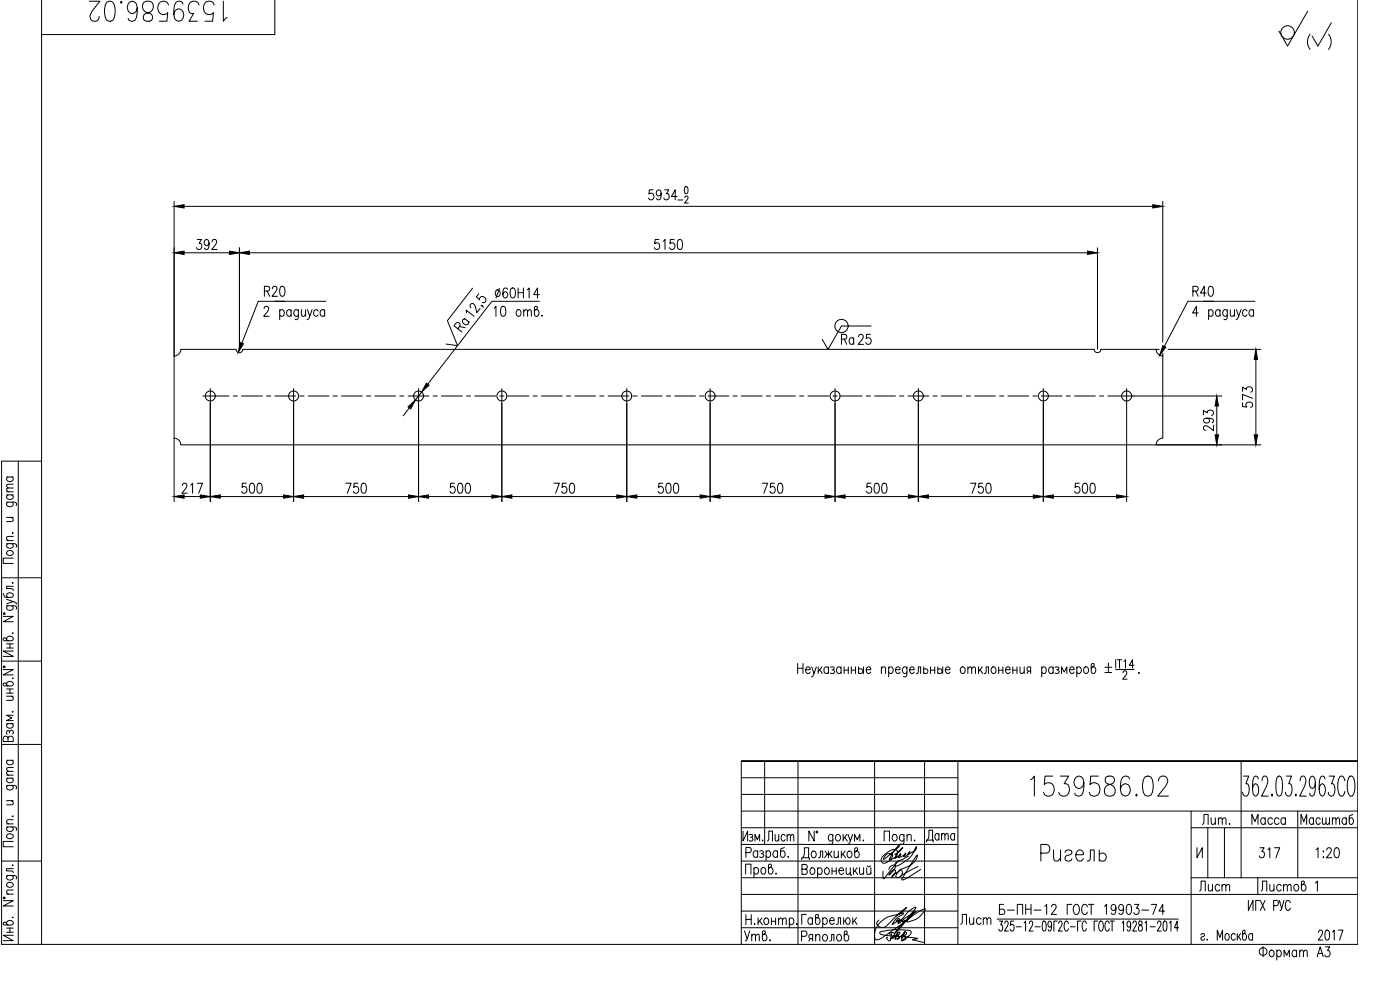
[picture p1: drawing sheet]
<svg xmlns="http://www.w3.org/2000/svg" width="420mm" height="297mm" viewBox="0 0 420 297" stroke-linecap="round" stroke-linejoin="round" font-family="sans-serif">
<defs><g id="words">
<g font-size="10.1">
<text x="25.4" y="7.8">1539586.02</text>
<text x="308" y="240.2">1539586.02</text>
</g>
<text font-size="8.8" x="311.1" y="259.6">Ригель</text>
<text font-size="8.4" x="391.2" y="16.2">( )</text>
<text font-size="7.9" x="135.1" y="100.9">Ra</text>
<text font-size="7.1" x="276.9" y="254">Дата</text>
<g font-size="6.6">
<text x="57.9" y="76.2">392</text>
<text x="195.1" y="76.2">5150</text>
<text x="365.1" y="130.5" transform="rotate(-90 365.1 130.5)">293</text>
<text x="53.3" y="149.2">217</text>
<text x="71.3" y="149.2">500</text>
<text x="102.7" y="149.2">750</text>
<text x="133.7" y="149.2">500</text>
<text x="165.1" y="149.2">750</text>
<text x="196.1" y="149.2">500</text>
<text x="227.5" y="149.2">750</text>
<text x="258.9" y="149.2">500</text>
<text x="290" y="149.2">750</text>
<text x="321.4" y="149.2">500</text>
<text x="359.5" y="248.7">Лит.</text>
<text x="374.6" y="248.7">Масса</text>
<text x="389.1" y="248.7">Масштаб</text>
<text x="229" y="253.6">Лист</text>
<text x="287.2" y="278.7">Лист</text>
<text x="222.2" y="283.6">Утв.</text>
</g>
<g font-size="6.2">
<text x="251.2" y="104.4">Ra</text>
<text x="376.8" y="123.5" transform="rotate(-90 376.8 123.5)">573</text>
<text x="376.8" y="258.6">317</text>
<text x="393.7" y="258.6">1:20</text>
<text x="358.8" y="268.5">Лист</text>
<text x="377.1" y="268.5">Листов</text>
<text x="298.8" y="275.5">Б-ПН-12 ГОСТ 19903-74</text>
<text x="394.4" y="283.3">2017</text>
</g>
<text font-size="2.6" x="340.4" y="203.2">.</text>
</g></defs>
<g fill="none" stroke="#000" stroke-width=".3">
<path d="M12.5 .1v283.3M82.5 .1v10.3h-70M392.5 3.3l-6.1 10.5-2.6-4.5M407.5 .1v283.3h-407v-145h12M196 57h-1.1l-.1 1.2a.92 .92 0 0 1 1.2 .1 .92 .92 0 0 1 0 1.3 .92 .92 0 0 1-1.2 .1l-.2-.3M198.4 58a.82 .82 0 0 1-.8 .8 .89 .89 0 0 1-.6-1.1 .89 .89 0 0 1 1.1-.6 2.21 2.21 0 0 1-.4 2.9l-.5-.2-.1-.3M199.5 57h1.2l-.7 1.1a.89 .89 0 0 1 .8 1.4 .89 .89 0 0 1-1.6-.1M203.2 59h-1.7l1.1-2v3M205.5 59.3l.4-.5h.3l.3 .4-.3 .7-.7 1h1.1M205.6 56.1l.4-.1a1.39 1.39 0 0 1 0 2.1h-.1a1.54 1.54 0 0 1-.3-2zM52.3 60.4v90.1M55.3 75.8h13.6"/>
<path d="M55.3 61.9h290.7M71.9 74.4v30.4M74.9 75.8h251.5M203.5 60h1.4M329.4 74.4v30.4M349 60.4v42.2M79.3 92.6l.4-.7h.5l.4 .6-.3 1-1.2 1.4h1.6M79.4 87.3l1.3-.1 .3-.4-.3-.8-1.3-.1v3M80.2 87.3l.8 1.6M81.8 86.6l.4-.7h.5l.4 .6-.3 1-1.2 1.4h1.6M82.5 90.4h15.3M83.9 93.3a.67 .67 0 0 1 .7-.4 .67 .67 0 0 1 .6 .4l.1 .8a.82 .82 0 0 1-.9 .8l-.5-.4"/>
<path d="M83.9 92.9v3M84.3 86l.5-.1a1.77 1.77 0 0 1 .6 2.4l-.2 .5-.6 .1a1.77 1.77 0 0 1-.6-2.4zM85.5 90.4h-8l-4.9 12.6M87.4 93.3a.67 .67 0 0 0-.7-.4 .67 .67 0 0 0-.6 .4 .85 .85 0 0 0 .1 1.3 .85 .85 0 0 0 1.2-.1M87.4 92.9v2M89.5 93.3l-.2-.3a.64 .64 0 0 0-1 .3 .91 .91 0 0 0 0 1.1 .91 .91 0 0 0 1 .4l.2-.3M89.5 92.9l-.1 2.7-.3 .3-.6-.1M90.5 92.9l.1 1.9 .5 .1 .6-.6M91.7 92.9v2M92.3 92.9l.7 2 .7-2M93 94.9l-.5 .9-.3 .1M95.5 93.3a.67 .67 0 0 0-.6-.4 .67 .67 0 0 0-.7 .4 .91 .91 0 0 0 0 1.1 .91 .91 0 0 0 1.1 .4l.2-.3"/>
<path d="M97.4 93.3a.67 .67 0 0 0-.6-.4 .67 .67 0 0 0-.6 .4 .85 .85 0 0 0 0 1.3 .85 .85 0 0 0 1.2-.1M97.4 92.9v2M141.4 92.3l-.3-.8 .3-.3 .7-.1 .6 .9 .4 1.8 1-1.3M141.8 86.5l-7.5 9.7 3 7.5-3.4-.5M143.7 88.2l-.7 .9 .9 .9a.92 .92 0 0 1 .9-1 .92 .92 0 0 1 .9 .8 .92 .92 0 0 1-.7 1l-.3-.1M144.6 91.6l-.1 .2 .1-.2 .4 .7M148.3 92.5l.5-.6v3M149 87.1a.97 .97 0 0 1 1.2 .7 .97 .97 0 0 1-.7 1.2 1.03 1.03 0 0 1-.9-.8 1.03 1.03 0 0 1 .4-1.1zM149.9 86.5l-1 2.9M150.6 92.1l.5-.2a1.77 1.77 0 0 1 .6 2.4l-.2 .5-.6 .1a2.21 2.21 0 0 1-.3-2.8zM152.3 86.8l-.1-.3-.6-.1a1.63 1.63 0 0 0-.7 2l.4 .9a.84 .84 0 0 0 1.1-.8 .84 .84 0 0 0-1.1-.8l-.4 .7M153.4 86.5l.6-.1a1.77 1.77 0 0 1 .6 2.4l-.3 .5-.5 .1a1.77 1.77 0 0 1-.6-2.4z"/>
<path d="M155.2 93a.64 .64 0 0 1 1.1 .3 .91 .91 0 0 1 0 1.1 .91 .91 0 0 1-1.1 .4 1.23 1.23 0 0 1 0-1.8zM155.5 86.4v3M155.5 87.8h1.6M157.1 86.4v3M157.2 93.5l.6-.6 .4 .1 .1 1.9M157.2 92.9v2M158.2 87l.6-.6v3M158.3 93.5l.6-.6 .5 .1 .1 1.9M160.8 92.9a1 1 0 0 1 1 1 1 1 0 0 1-1 1l-.4-.6v-2.1l.7-.3 .2 .4-.1 .3-.8 .7M161.9 90.4h-14.3l-19.2 24.9M161.9 88.4h-1.7l1.1-2v3M162.7 94.6v.3z"/>
<path d="M261.4 97.8h-8.9l-4 7-1.7-3M358 87.3l1.4-.1 .2-.4-.2-.8-1.4-.1v3M358.8 87.3l.8 1.6M359.6 93.9h-1.7l1.2-2v3M361.2 90.4h15.4M362 87.9h-1.7l1.1-2v3M362.7 93.3a.66 .66 0 0 1 .6-.4 .66 .66 0 0 1 .7 .4 .91 .91 0 0 1 0 1.1 .91 .91 0 0 1-1.1 .4l-.2-.3M362.7 92.9v3M362.9 86l.6-.1a1.77 1.77 0 0 1 .6 2.4l-.3 .5-.5 .1a1.77 1.77 0 0 1-.6-2.4zM364.2 90.4h-7.7l-7.1 13.5M366.2 93.3a.67 .67 0 0 0-.7-.4 .67 .67 0 0 0-.6 .4 .85 .85 0 0 0 0 1.3 .85 .85 0 0 0 1.3-.1M366.2 92.9v2"/>
<path d="M368.3 93.3l-.2-.3a.64 .64 0 0 0-1 .3 .91 .91 0 0 0-.1 1.1 .91 .91 0 0 0 1.1 .4l.2-.3M368.3 92.9l-.1 2.7-.3 .3-.6-.1M369.2 92.9l.1 1.9 .6 .1 .6-.6M370.5 92.9v2M371.1 92.9l.7 2 .6-2M371.8 94.9l-.5 .9-.4 .1M374.3 93.3a.66 .66 0 0 0-.7-.4 .66 .66 0 0 0-.6 .4 .91 .91 0 0 0 0 1.1 .91 .91 0 0 0 1 .4l.3-.3M376.2 93.3a.67 .67 0 0 0-.6-.4 .67 .67 0 0 0-.7 .4 .85 .85 0 0 0 .1 1.3 .85 .85 0 0 0 1.2-.1M376.2 92.9v2M60.9 118.8h7.8M63.1 116.6v33.9M70 118.8h1.2"/>
<path d="M70.9 104.8h-16.6a1.99 1.99 0 0 1-2 2M70.9 104.8a1 1 0 0 0 1 1 1 1 0 0 0 1-1h255.5a1 1 0 0 0 1 1 1 1 0 0 0 1-1h17.4M72.5 118.8h6.2M80 118.8h1.2M82.5 118.8h6.2M88.1 116.6v33.9M90 118.8h1.2M92.5 118.8h6.2M100 118.8h1.2M102.5 118.8h6.2M110 118.8h1.2M112.5 118.8h6.2"/>
<path d="M120 118.8h1.2M122.5 118.8h6.2M125.6 116.6v33.9M126.5 117.6l-1.8 2.4M130 118.8h1.2M132.5 118.8h6.2M140 118.8h1.2M142.5 118.8h6.2M150 118.8h1.2M150.6 116.6v33.9M152.5 118.8h6.2M160 118.8h1.2"/>
<path d="M162.5 118.8h6.2M170 118.8h1.2M172.5 118.8h6.2M180 118.8h1.2M182.5 118.8h6.2M188.1 116.6v33.9M190 118.8h1.2M192.5 118.8h6.2M200 118.8h1.2M202.5 118.8h6.2M210 118.8h1.2M212.5 118.8h6.2"/>
<path d="M213.1 116.6v33.9M220 118.8h1.2M222.5 118.8h6.2M230 118.8h1.2M232.5 118.8h6.2M240 118.8h1.2M242.5 118.8h6.2M250 118.8h1.2M250.6 116.6v33.9M252.5 118.8h6.2M260 118.8h1.2M261.2 100.3h-1.1l-.1 1.3a.92 .92 0 0 1 1.2 .1 .92 .92 0 0 1 0 1.2 .92 .92 0 0 1-1.2 .1l-.1-.2"/>
<path d="M262.5 118.8h6.2M270 118.8h1.2M272.5 118.8h6.2M275.6 116.6v33.9M280 118.8h1.2M282.5 118.8h6.2M290 118.8h1.2M292.5 118.8h6.2M300 118.8h1.2M302.5 118.8h6.2M310 118.8h1.2M312.5 118.8h6.2"/>
<path d="M313.1 116.6v33.9M320 118.8h1.2M322.5 118.8h6.2M330 118.8h1.2M332.5 118.8h34.2M338.1 116.6v33.9M347 104.8a1.99 1.99 0 0 0 2 2M349 106v25.5a1.99 1.99 0 0 0-2 2M350.6 104.8h27.8M376.9 107.8v22.7M5.5 138.4v145M52.3 131.5a1.99 1.99 0 0 1 2 2h324.1"/>
<path d="M122.9 122.4l-1.9 2.4M2 150.7l2.7 .1 .3 .3-.2 .6M2 155.2h2M2 148.5h2M2 147.6h2M2 143.1h2M2.4 150.7l-.3 .2a.64 .64 0 0 0 .3 1 .91 .91 0 0 0 1.1 0 .91 .91 0 0 0 .3-1l-.3-.2M2.4 148.5a.67 .67 0 0 0-.4 .6 .67 .67 0 0 0 .4 .7 .85 .85 0 0 0 1.2-.1 .85 .85 0 0 0-.1-1.2M2.4 143.1a.67 .67 0 0 0-.4 .6 .67 .67 0 0 0 .4 .7 .85 .85 0 0 0 1.2-.1 .85 .85 0 0 0-.1-1.2M3.4 155.2l.6 .6-.2 .6-1.8 .1M3.7 159.9h.3zM4 146.4l-1.9 .1-.1 .5 .6 .6"/>
<path d="M4 145.3l-1.9 .1-.1 .5 .6 .5M66.1 149h19M91.1 149h31.5M128.6 149h19M153.6 149h31.5M191.1 149h19M216.1 149h31.5M253.6 149h19M278.6 149h31.5M316.1 149h19M.5 173.4h12M1 178.1l.3 .8 .4 .3 2-.1a.58 .58 0 0 0 .1-.9 .95 .95 0 0 0-1.2-.4 .95 .95 0 0 0-.5 1.2l.3 .2"/>
<path d="M2 179.8l2 .7-2 .7M2 163.1l2.7 .1 .3 .4-.2 .5M2 162.2h2M2.1 165.5a.95 .95 0 0 1 1.2-.4 .95 .95 0 0 1 .5 1.2 .95 .95 0 0 1-1.2 .4 .95 .95 0 0 1-.5-1.2zM2.4 163.1l-.3 .3a.64 .64 0 0 0 .3 1 .91 .91 0 0 0 1.1 0 .91 .91 0 0 0 .3-1l-.3-.3M3.7 174.9h.3zM4 175.9h-2v.7l1.8 .1 .2 .5M4 167.5h-3v1.6h3M4 160.9l-1.9 .2-.1 .5 .6 .6M.5 198.4h12M1 184.9h3l-3 1.6h3M1.1 184h.4v.3h-.4z"/>
<path d="M1.1 199.9h.4v.4h-.4zM2 191.8a1 1 0 0 1 1-.9 1 1 0 0 1 1 .9l-.6 .5h-2.1l-.3-.7 .4-.3 .3 .2 .7 .8M2 181.7l2.7 .2 .3 .3-.2 .6M2 193.2h2M2 194.4h2M2.4 181.7l-.3 .3a.64 .64 0 0 0 .3 1 .91 .91 0 0 0 1.1 0 .91 .91 0 0 0 .3-1l-.3-.3M3 193.2v1.2M3.7 190h.3zM4 195.3h-3l3 1.6h-3M4 180.5l.6 .2 .4 .6M239.4 199.1v3M241 199.1v3"/>
<path d="M332.6 198.9v2.6M334.8 197.9v2.5M335.3 197.9h1.3M336 197.9v2.5M337.3 198.4l.5-.5v2.5M340.4 199.6h-1.5l1-1.7v2.5M1 200.9h3l-3 1.6h3M2 205.4a1 1 0 0 1 1-1 1 1 0 0 1 1 1l-.6 .4h-2.1l-.3-.7 .4-.2 .3 .1 .7 .8M2 217.1h2M2 208.9h2M2 206.7h2M2 208h2"/>
<path d="M2.4 217.1a.67 .67 0 0 0-.4 .7 .67 .67 0 0 0 .4 .6 .85 .85 0 0 0 1.2-.1 .85 .85 0 0 0-.1-1.2M2.8 219.5l.3-.3h.6l.3 .3-.2 .8M2.8 219.9v-.4l-.4-.3a.73 .73 0 0 0-.3 1.1M3 206.7v1.3M3.4 208.9l.6 .6-.2 .5-1.8 .1M3.7 213.6h.3zM3.7 203.5h.3zM4 214.6h-2l1.5 .8-1.5 .8h2M239.4 200.5h1.6M241.8 200.9h1.4l-.3-.7a.64 .64 0 0 0-1 .3 .91 .91 0 0 0 0 1.1 .91 .91 0 0 0 1 .3l.3-.2M243.6 200.1l.7 2 .7-2M244.3 202.1l-.5 .8-.3 .2"/>
<path d="M245.6 200.1v2M246 200.9l.8 1.2M246.7 200.1l-1.1 1.4M248.6 200.5a.66 .66 0 0 0-.6-.4 .66 .66 0 0 0-.6 .4 .85 .85 0 0 0 0 1.2 .85 .85 0 0 0 1.2 0M248.6 200.1v2M249.2 200.2a.73 .73 0 0 1 1.1 .3l-.1 .3-.5 .1M250 200.9l.5 .6-.3 .4h-1M252.4 200.5a.67 .67 0 0 0-.6-.4 .67 .67 0 0 0-.6 .4 .85 .85 0 0 0 0 1.2 .85 .85 0 0 0 1.2 0M252.4 200.1v2M253.3 201.1h1.3M253.3 200.1v2M254.6 200.1v2"/>
<path d="M255.5 201.1h1.3M255.5 200.1v2M256.8 200.1v2M257.7 200.9a.74 .74 0 0 1 1.2 .1 .74 .74 0 0 1-.4 1.1h-.5l-.3-.3M257.7 200.1v2M259.2 200.1v2M259.9 200.9h1.4l-.2-.7a.64 .64 0 0 0-1 .3 .91 .91 0 0 0-.1 1.1 .91 .91 0 0 0 1.1 .3l.2-.2M264.5 200.7l.6-.6 .6 .1 .1 1.9M264.5 200.1v2M266.7 200.5a.66 .66 0 0 1 .6-.4 .66 .66 0 0 1 .6 .4 .91 .91 0 0 1 .1 1.1 .91 .91 0 0 1-1.1 .3l-.2-.2M266.7 200.1v3M268.8 200.9h1.3l-.1-.5a.59 .59 0 0 0-.9-.2 .95 .95 0 0 0-.4 1.2 .95 .95 0 0 0 1.2 .5l.2-.2"/>
<path d="M272.2 200.5l-.3-.3a.64 .64 0 0 0-1 .3 .91 .91 0 0 0 0 1.1 .91 .91 0 0 0 1 .3l.3-.2M272.2 200.1l-.1 2.7-.4 .3-.5-.2M273 200.9h1.4l-.3-.7a.64 .64 0 0 0-1 .3 .91 .91 0 0 0 0 1.1 .91 .91 0 0 0 1 .3l.3-.2M275 202.1l.5-.2 .1-1.8h.7v2M277.2 200.9a.73 .73 0 0 1 1.2 .1 .73 .73 0 0 1-.4 1.1h-.5l-.3-.3M277.2 200.1v2M279.3 201.1h1.2M279.3 200.1v2M280.5 200.1v2M281.4 200.9a.73 .73 0 0 1 1.2 .1 .73 .73 0 0 1-.4 1.1h-.4l-.4-.3M281.4 200.1v2M282.9 200.1v2"/>
<path d="M283.7 200.9h1.4l-.2-.7a.64 .64 0 0 0-1.1 .3 .91 .91 0 0 0 0 1.1 .91 .91 0 0 0 1.1 .3l.2-.2M288.5 200.2a.64 .64 0 0 1 1 .3 .91 .91 0 0 1 .1 1.1 .91 .91 0 0 1-1.1 .3l-.3-.7zM290.5 200.7l.5-.6 .5 .1 .1 1.9M290.5 200.1v2M291.6 200.7l.6-.6 .4 .1 .2 1.9M293.7 200.1v2M294.1 200.9l.8 1.2M294.8 200.1l-1.1 1.4M295.4 202.1l.4-.2 .2-1.8h.6v2M297.8 200.2a.64 .64 0 0 1 1 .3 .91 .91 0 0 1 0 1.1 .91 .91 0 0 1-1 .3 1.2 1.2 0 0 1 0-1.7zM299.7 201.1h1.3M299.7 200.1v2"/>
<path d="M301 200.1v2M301.8 200.9h1.3l-.2-.7a.65 .65 0 0 0-1 .3l-.1 .7a.82 .82 0 0 0 .9 .9l.4-.4M304 201.1h1.2M304 200.1v2M305.2 200.1v2M306.1 200.1l.1 1.8 .6 .2 .6-.6M307.4 200.1v2M308.6 201.4l-.4 .7M309.3 201.4l-.9-.2-.2-.4 .2-.6 .9-.1v2M312.6 200.5a.66 .66 0 0 1 .7-.4 .66 .66 0 0 1 .6 .4 .91 .91 0 0 1 0 1.1 .91 .91 0 0 1-1 .3l-.3-.2M312.6 200.1v3M316.1 200.5a.66 .66 0 0 0-.7-.4 .66 .66 0 0 0-.6 .4 .91 .91 0 0 0 0 1.1 .91 .91 0 0 0 1 .3l.3-.2"/>
<path d="M316.1 200.1v2M316.6 200.2a.73 .73 0 0 1 1.2 .3l-.1 .3-.6 .1M317.4 200.9l.5 .6-.2 .4h-1.1M318.6 202.1v-2l.8 1.6 .8-1.6v2M321 200.9h1.3l-.1-.5a.59 .59 0 0 0-.9-.2 .95 .95 0 0 0-.3 1.2 .95 .95 0 0 0 1.1 .5l.2-.2M323.2 200.5a.67 .67 0 0 1 .6-.4 .67 .67 0 0 1 .6 .4 .91 .91 0 0 1 0 1.1 .91 .91 0 0 1-1 .3l-.2-.2M323.2 200.1v3M325.6 200.2a.64 .64 0 0 1 1 .3 .91 .91 0 0 1 0 1.1 .91 .91 0 0 1-1 .3 1.2 1.2 0 0 1 0-1.7zM328 200.1a1 1 0 0 1 .9 1 1 1 0 0 1-.9 1l-.5-.6v-2.1l.7-.3 .2 .4-.1 .3-.8 .7M331.6 200.2h2.1M331.6 201.8h2.1M334.8 200.9h5.6"/>
<path d="M337 201.9l.4-.6 .6 .1 .2 .4-.3 .8-1 1.2h1.4M.5 223.4h12M2 235.7l2.7 .1 .3 .3-.2 .6M2 233.5h2M2 232.6h2M2 228.1h2M2.4 235.7l-.3 .2a.64 .64 0 0 0 .3 1 .91 .91 0 0 0 1.1 0 .91 .91 0 0 0 .3-1l-.3-.2M2.4 233.5a.67 .67 0 0 0-.4 .6 .67 .67 0 0 0 .4 .6 .85 .85 0 0 0 1.2 0 .85 .85 0 0 0-.1-1.2M2.4 228.1a.66 .66 0 0 0-.4 .6 .66 .66 0 0 0 .4 .7 .85 .85 0 0 0 1.2-.1 .85 .85 0 0 0-.1-1.2M2.4 221.5l-.6-.6-.5 .1-.3 .5v1h3v-1a.82 .82 0 0 0-.8-.6 .82 .82 0 0 0-.8 .6v1M4 231.4l-1.9 .1-.1 .5 .6 .6M4 230.3l-1.9 .1-.1 .5 .6 .5"/>
<path d="M222.5 228.4h185h-185M222.5 228.4v55M222.5 238.4h65M222.5 233.4h65M229.5 228.4v25M239.5 228.4v55M262.5 228.4v55M277.5 228.4v55M287.5 228.4v55M372.5 228.4v35M373.2 232.9h1.6l-.9 2.2h.4a2.76 2.76 0 0 1-.3 3.8l-.8-.3-.3-.9M377.6 233.7l-.1-.6-.5-.2-.7 .2a8.5 8.5 0 0 0 0 5.5l.6 .3a2.43 2.43 0 0 0 0-3.8l-.6 .3-.4 1.5"/>
<path d="M378.8 234.3l.2-1.2 .3-.2h.6a2.53 2.53 0 0 1 .1 3.1l-1.4 2.9h2M381.8 238.3v.6zM383.3 233.1l.5-.2 .7 .2a8.5 8.5 0 0 1 0 5.5l-.5 .3-.7-.3a8.7 8.7 0 0 1 0-5.5zM386 232.9h1.6l-.8 2.2h.4a2.76 2.76 0 0 1-.3 3.8l-.9-.3-.2-.9M388.9 238.3v.6zM390.2 234.3l.3-1.2 .3-.2h.5a2.53 2.53 0 0 1 .2 3.1l-1.5 2.9h2M394.8 234.9l-.5 1.4-.5 .3a2.43 2.43 0 0 1 0-3.7l.5 .2a7.8 7.8 0 0 1 0 5.5l-.7 .3-.4-.3-.2-.6M397.6 233.7l-.1-.6-.5-.2-.7 .2a8.5 8.5 0 0 0 0 5.5l.6 .3a2.43 2.43 0 0 0 0-3.8l-.6 .3-.4 1.5M398.9 232.9h1.6l-.9 2.2h.4a2.76 2.76 0 0 1-.2 3.8l-.9-.3-.3-.9M403.6 234.3l-.1-.6a.86 .86 0 0 0-.6-.7 .86 .86 0 0 0-.8 .1 5.9 5.9 0 0 0 .2 5.8 1.23 1.23 0 0 0 1.3-1.5M405.2 232.9a1.23 1.23 0 0 1 1.3 1.4 5.2 5.2 0 0 1-.7 4.6 1.24 1.24 0 0 1-1.3-1.5 5.1 5.1 0 0 1 .7-4.5zM.5 258.4h12"/>
<path d="M2 248.1l2.7 .1 .3 .4-.2 .5M2 247.2h2M2 240.2h2M2.1 250.5a.95 .95 0 0 1 1.2-.4 .95 .95 0 0 1 .5 1.2 .95 .95 0 0 1-1.2 .4 .95 .95 0 0 1-.5-1.2zM2.4 248.1l-.3 .2a.64 .64 0 0 0 .3 1.1 .91 .91 0 0 0 1.1 0 .91 .91 0 0 0 .3-1.1l-.3-.2M3.4 240.2l.6 .6-.2 .6-1.8 .1M3.7 244.9h.3zM3.7 259.6h.3zM4 252.5h-3v1.6h3M4 245.9l-1.9 .2-.1 .5 .6 .6M222.5 258.4h65M222.5 243.4h185"/>
<path d="M222.5 248.4h65M222.5 253.4h65M223 249.4v3l1.4-3v3M223.8 255.8h1.1a.81 .81 0 0 0 .6-.8 .81 .81 0 0 0-.6-.7h-1.1v3M224.9 250.5a.6 .6 0 0 1 1 .3l-.1 .3-.5 .1M225.6 251.2l.3 .3v.6l-.3 .3-.7-.2M226.6 252.4v-2l.7 1.5 .7-1.5v2M227.4 255.7a.67 .67 0 0 0-.6-.5 .67 .67 0 0 0-.7 .5 .85 .85 0 0 0 .1 1.2 .85 .85 0 0 0 1.2-.1M227.4 255.3v2M228 255.4a.73 .73 0 0 1 1.1 .3l-.3 .4h-.4M228.8 256.1l.4 .6-.1 .3-.3 .3-.8-.2M229.9 255.7a.67 .67 0 0 1 .6-.5 .67 .67 0 0 1 .7 .5l.1 .7a.82 .82 0 0 1-.9 .9l-.5-.5"/>
<path d="M229.9 255.3v3M233.3 255.7a.67 .67 0 0 0-.6-.5 .67 .67 0 0 0-.6 .5 .85 .85 0 0 0 0 1.2 .85 .85 0 0 0 1.2-.1M233.3 255.3v2M235.4 254.3l-1 .4-.1 .3v1.7l.2 .4a.95 .95 0 0 0 1.1-.5 .95 .95 0 0 0-.3-1.2 .64 .64 0 0 0-1 .3M236.5 257v.3zM240.6 257.9v-.5h2.3v.5M240.8 257.4a3.1 3.1 0 0 0 .6-3h1.3v3M243.8 255.5a.65 .65 0 0 1 1 .3l.2 .7a.82 .82 0 0 1-1 .9l-.2-.2a1.23 1.23 0 0 1 0-1.7zM244.3 249.4v3l-1.6-3v3M245 249.4h.3v.4h-.3zM245.6 257.4l.5-.2 .1-1.8h.7v2M247.6 255.4l1 1.2 1-1.2"/>
<path d="M248.3 256.2l-.8 1.2M248.6 255.4v2M249 256.2l.8 1.2M249.9 250.8l-.2-.3a.97 .97 0 0 0-1.2 .6 .97 .97 0 0 0 .7 1.3h.3l.4-.5M249.9 250.4l-.1 2.7-.3 .3-.6-.2M250.3 255.4l.1 1.8 .6 .2 .6-.6M251.1 250.5a.97 .97 0 0 1 1.2 .6 .97 .97 0 0 1-.6 1.3 1.02 1.02 0 0 1-1-.8 1.02 1.02 0 0 1 .4-1.1zM251.6 255.4v2M252.5 255.4v2M253 256.2l.8 1.2M253 250.4v2M253.5 251.2l.8 1.2"/>
<path d="M253.6 255.4l-1.1 1.4M254.2 250.4l-1.2 1.4M254.5 250.4l.7 2 .7-2M254.6 255.5a.64 .64 0 0 1 1 .3 .91 .91 0 0 1 0 1.1 .91 .91 0 0 1-1 .3 1.2 1.2 0 0 1 0-1.7zM255.2 252.4l-.4 .8-.4 .2M256.5 252.4v-2l.8 1.5 .8-1.5v2M257 255.4a1 1 0 0 1 .9 1 1 1 0 0 1-.9 1l-.5-.6v-2.2l.7-.2 .2 .4-.1 .3-.8 .7M259.1 252.1v.3zM260.3 259.8l.4 .3 .5-.3M265.3 252.4v-3h1.6v3M265.9 256.5a1.15 1.15 0 0 1 2 .5l-.8 .9a9.8 9.8 0 0 1 2.8-4.5l-.3 .9-4.5 3.6zM268.1 250.5a.97 .97 0 0 1 1.2 .6 .97 .97 0 0 1-.6 1.3 1.03 1.03 0 0 1-1-.8 1.03 1.03 0 0 1 .4-1.1z"/>
<path d="M268.5 256.3a4.6 4.6 0 0 0 2.4-2l-.3 .3a4.6 4.6 0 0 0-2 2.9h.1a1.7 1.7 0 0 0 .2-2.5 4.7 4.7 0 0 0-4.2 2.2 1.09 1.09 0 0 0 .1 1.6 1.09 1.09 0 0 0 1.6-.2l1.7-1 2-.8 .2-.3v-.4l-.6 .8v.4a3.3 3.3 0 0 0 2.2-1.3l-.7 1a2.03 2.03 0 0 0 1.9-1.5l-.6 .7 .1 .2a4.9 4.9 0 0 0 2.4-1.9v-.5l-.1 .1a8.9 8.9 0 0 1-6.2 5.7l-.1-.4a2.54 2.54 0 0 1 2-1.5l2-1M269.7 258.2l-4.5 5.5-.2-.8v-1.5M271.3 250.8l-.2-.3a.97 .97 0 0 0-1.3 .6 .97 .97 0 0 0 .7 1.3h.3l.5-.5M271.3 250.4l-.1 2.7-.4 .3-.5-.2M272.2 250.9l.6-.5 .5 .1 .2 1.9M272.2 250.4v2M274.5 252.1v.3zM275.5 260l-5.1 2.7M357.5 248.4h50M357.5 243.4v40M359.2 254.3v3l1.6-3v3M362.5 248.4v15"/>
<path d="M367.5 248.4v15M389.5 243.4v20M1 270.2h3l-3 1.6h3M1.1 269.3h.4v.3h-.4zM2 277.1a1 1 0 0 1 1-.9 1 1 0 0 1 1 .9l-.6 .4h-2.1l-.3-.6 .4-.3 .3 .1 .7 .8M2 262.7l2.7 .1 .3 .3-.2 .6M2 278.5h2M2 279.7h2M2 268.3h2M2.1 265.1a.95 .95 0 0 1 1.2-.4 .95 .95 0 0 1 .5 1.2 .95 .95 0 0 1-1.2 .4 .95 .95 0 0 1-.5-1.2zM2.4 262.7l-.3 .2a.64 .64 0 0 0 .3 1 .91 .91 0 0 0 1.1 .1 .91 .91 0 0 0 .3-1.1l-.3-.2M3 278.5v1.2"/>
<path d="M3.7 275.3h.3zM4 267l-1.9 .1-.1 .6 .6 .6M4 260.6h-2v.7l1.8 .1 .2 .5M222.5 268.4h185M222.5 278.4h65M222.5 273.4h65M222.5 263.4h65M223.8 262.3v-3h1.6v3M223.8 274.4v3M223.8 275.9h1.7M225.5 274.4v3M226.3 260.7a.67 .67 0 0 1 .6-.4 .67 .67 0 0 1 .6 .4 .91 .91 0 0 1 .1 1.1 .91 .91 0 0 1-1.1 .3l-.2-.3"/>
<path d="M226.3 260.3v3M227.5 275.4v2M228.7 275.4l-1.2 1.5M228.7 260.4a.64 .64 0 0 1 1 .3 .91 .91 0 0 1 0 1.1 .91 .91 0 0 1-1 .3l-.4-.7zM229.6 275.6a.65 .65 0 0 1 1 .3l.1 .7a.82 .82 0 0 1-.9 .8l-.2-.1a1.23 1.23 0 0 1 0-1.7zM231.1 260.3a1 1 0 0 1 .9 1 1 1 0 0 1-.9 1l-.5-.6v-2.1l.7-.3 .2 .4-.1 .3-.8 .7M231.5 275.4v2M232.8 275.4v2M232.9 262v.3zM233.7 276l.6-.6 .4 .2 .1 1.8M233.7 275.4v2M234.8 276l.6-.6 .4 .2 .2 1.8"/>
<path d="M236.9 275.9a.66 .66 0 0 1 .6-.5 .66 .66 0 0 1 .6 .5 .91 .91 0 0 1 .1 1.1 .91 .91 0 0 1-1.1 .3l-.2-.3M236.9 275.4v3M239.2 277.2v.2zM240.7 260.8h1a.81 .81 0 0 1 .6 .8 .81 .81 0 0 1-.6 .8h-1v-3l1.4 .1 .2 .7-.6 .6M242 274.4h-1.4v3M243.4 260.5a.97 .97 0 0 1 1.2 .6 .97 .97 0 0 1-.6 1.3 1.03 1.03 0 0 1-1-.8 1.03 1.03 0 0 1 .4-1.1zM243.8 275.8a.66 .66 0 0 0-.6-.5 .66 .66 0 0 0-.6 .5 .85 .85 0 0 0 0 1.2 .85 .85 0 0 0 1.2-.1M243.8 275.4v2M245.2 275.4a1 1 0 0 1 .9 1 1 1 0 0 1-.9 1l-.5-.6v-2.2l.7-.2 .2 .4-.1 .3-.8 .7M245.4 260.8a.66 .66 0 0 1 .6-.5 .66 .66 0 0 1 .6 .5l.1 .4a.9 .9 0 0 1-.9 1.2l-.4-.5M245.4 260.4v3M246.9 275.8a.66 .66 0 0 1 .6-.5 .66 .66 0 0 1 .7 .5l.1 .7a.8 .8 0 0 1-.9 .9l-.5-.5"/>
<path d="M246.9 275.4v3M247.8 260.5a.97 .97 0 0 1 1.2 .6 .97 .97 0 0 1-.7 1.3 1.02 1.02 0 0 1-.9-.8 1.02 1.02 0 0 1 .4-1.1zM249 276.2h1.3l-.1-.6a.58 .58 0 0 0-.9-.1 .95 .95 0 0 0-.4 1.2 .95 .95 0 0 0 1.2 .5l.2-.3M249.7 261.4h1.3M249.7 260.4v2M251 260.4v2M251 277.4l.5-.2 .1-1.8h.7v2M251.8 261.2h1.3l-.2-.7a.97 .97 0 0 0-1.2 .6 .97 .97 0 0 0 .6 1.3h.4l.4-.5M253.2 276.4l.6-.2a.81 .81 0 0 1 .8-.8 1.08 1.08 0 0 1 .5 1 1.08 1.08 0 0 1-.8 1l-.4-.5-.1-.5M253.2 275.4v2M253.9 260.4l.2 1.8 .5 .2 .6-.6M255.2 260.4v2h.2v.4"/>
<path d="M255.9 275.4v2M256.1 260.4v2M256.4 276.2l.8 1.2M256.6 261.2l.8 1.2M257.1 275.4l-1.2 1.4M257.2 260.4l-1.1 1.4M257.9 260.4l.1 1.8 .6 .2 .6-.6M259.2 260.4v2M260.1 260.4l.1 1.8 .6 .2 .6-.6M261.4 260.4v2M266.7 260.9a1.37 1.37 0 0 1 2.1-1.1 5 5 0 0 1-2 2.8 1.58 1.58 0 0 1 1.9-1.4l-.3 1.1-.8 1 .5-.9 2.1-1.4a1.28 1.28 0 0 1 .5 1.6 1.28 1.28 0 0 1-1.5 .7l-.2-.1a1.99 1.99 0 0 1 1.4-2.3 6.9 6.9 0 0 0 4.9-3.8v-.6l-1 1.3-3.4 5.5a.4 .4 0 0 0-.3 .6 .4 .4 0 0 0 .7 0l5-3M269.4 274.5l1.8-.6-.3 .5a5.7 5.7 0 0 0-3.1 3l2.1-1.6a.35 .35 0 0 0-.4-.2 .35 .35 0 0 0-.2 .4l-.1 .6 1.5-.7a1.38 1.38 0 0 1-1.2 1.2l1.5-1.7a6.8 6.8 0 0 1 3.9-3.2l-.1 .2a10.3 10.3 0 0 1-3.7 3.5l-.2 .7 .9-.5-3.5 4.2 3.1-3.3a9.4 9.4 0 0 1 3.5-3.6l-.3 .3a5.7 5.7 0 0 0-2.4 2.9 6.1 6.1 0 0 0 5.4-3.9l-2.7 1.3-10.7 7.7a1.04 1.04 0 0 1-1.3 .2 1.04 1.04 0 0 1-.5-1.3 7.1 7.1 0 0 1 6.9-6.2 6.3 6.3 0 0 0 2.8-2.2l-2.3 1.9-3.2 3.2a1.89 1.89 0 0 1-1.9 1 1.89 1.89 0 0 1-1.6-1.4l.7-.8"/>
<path d="M299.2 275.8h54.4M299.9 276.4h1l-.6 1.1a.97 .97 0 0 1 .7 1 .97 .97 0 0 1-.8 .9l-.5-.6M301.5 277.1l.1-.5a.61 .61 0 0 1 .9 0 .61 .61 0 0 1 0 .9l-1 1.9h1.2M304.2 276.4h-.9v1.2a.52 .52 0 0 1 .8-.1l.3 .7-.1 .7a.57 .57 0 0 1-1 .3l-.1-.4M305 278.1h1.5M307.4 276.9l.4-.5v3M308.9 277.1l.1-.5a.61 .61 0 0 1 .9 0 .61 .61 0 0 1-.1 .9l-1 1.9h1.2M310.6 278.1h1.6M313 276.5l.4-.1a2.39 2.39 0 0 1 0 3h-.1a2.8 2.8 0 0 1-.3-2.9zM315.6 277.4l-.3 .7-.2 .1a1.02 1.02 0 0 1-.6-.9 1.02 1.02 0 0 1 .6-.9 2.24 2.24 0 0 1 0 3l-.4-.2-.1-.3M317.3 276.4h-1v3M317.7 277.1l.1-.5a.61 .61 0 0 1 .9 0 .61 .61 0 0 1 0 .9l-1.1 1.9h1.3"/>
<path d="M320.7 277.1a.61 .61 0 0 0-.6-.8 .61 .61 0 0 0-.7 .8v1.5a.61 .61 0 0 0 .3 .6 .61 .61 0 0 0 .7 0l.3-.6M321.2 278.1h1.5M324.4 276.4h-1v3M326.1 277.1l-.3-.6-.5-.1a2.36 2.36 0 0 0 0 3 .67 .67 0 0 0 .8-.8M329.4 276.4h-1v3M330.1 276.5l.2-.1a1.3 1.3 0 0 1 .8 1.8l-.1 .4a.61 .61 0 0 1-.3 .6 .61 .61 0 0 1-.6 0l-.4-1zM332.9 277.1a.61 .61 0 0 0-.6-.8 .61 .61 0 0 0-.6 .8v1.5a.6 .6 0 0 0 .3 .6 .6 .6 0 0 0 .7 0l.2-.6M333.8 276.4v3M336.8 276.9l.4-.5v3M339.3 277.4l-.5 .8a1.01 1.01 0 0 1-.6-.9 1.01 1.01 0 0 1 .6-.9 2.27 2.27 0 0 1 0 3l-.4-.2-.1-.3M340 277.1l.1-.5a.61 .61 0 0 1 .9 0 .61 .61 0 0 1 0 .9l-1.1 1.9h1.2M341.8 276.5l-.1 .3a.84 .84 0 0 0 .9 1l.2 .6v.7a.59 .59 0 0 1-.7 .3 .59 .59 0 0 1-.4-.6v-.7l.5-.5a.64 .64 0 0 0 .6-.6 .64 .64 0 0 0-.7-.6z"/>
<path d="M343.6 276.9l.5-.5v3M345.2 278.1h1.5M347.4 277.1l.1-.5a.61 .61 0 0 1 .9 0 .61 .61 0 0 1-.1 .9l-1 1.9h1.2M349.3 276.5l.4-.1a2.39 2.39 0 0 1 0 3h-.2a2.8 2.8 0 0 1-.2-2.9zM351 276.9l.4-.5v3M353.7 278.4h-1.3l.9-2v3M357.5 263.4h50M374.6 270.2v3l1.4-3v3M378 270.2h-1.1v3M378.2 270.2l1.4 3M379.6 270.2l-1.4 3M382.2 271.7h.9a.85 .85 0 0 0 .6-.7 .85 .85 0 0 0-.6-.8h-.9v3"/>
<path d="M384 270.2l.7 2.4M385.3 270.2l-.8 2.7-.3 .3M387.3 270.9a.71 .71 0 0 0-.7-.8 .71 .71 0 0 0-.8 .8v1.6a.71 .71 0 0 0 .8 .7 .71 .71 0 0 0 .7-.7M394.8 264.9l.6-.5v3M4 280.6h-3l3 1.6h-3M240.6 280.9h1a.82 .82 0 0 0 .6-.8 .82 .82 0 0 0-.6-.7h-1v3M243.2 281.6l-.5 .8M243.9 281.6l-.9-.1-.3-.4 .3-.6 .9-.1v2M244.8 280.9l.6-.5 .5 .1 .2 1.9M244.8 280.4v2M247.2 280.5a.64 .64 0 0 1 1 .3 .91 .91 0 0 1 .1 1.1 .91 .91 0 0 1-1.1 .3 1.2 1.2 0 0 1 0-1.7zM249 282.4l.5-.2 .1-1.8h.7v2"/>
<path d="M251.4 280.5a.65 .65 0 0 1 1.1 .3l.1 .7a.82 .82 0 0 1-.9 .9l-.3-.2a1.23 1.23 0 0 1 0-1.7zM253.8 280.4a1 1 0 0 1 1 1 1 1 0 0 1-1 1l-.4-.6v-2.2l.7-.2 .2 .4-.1 .3-.8 .7M267.2 280.4l-.3-.2a.87 .87 0 0 1 1.5-.1 1.87 1.87 0 0 1-1.2 1.5 2.63 2.63 0 0 0 2.2-1.8l-.8 2.1 .9-2 .5-.2v.5l-.8 .4a.61 .61 0 0 1 .7 .7 .61 .61 0 0 1-.8 .5l.1-.1a5.4 5.4 0 0 0 2.3-2.2l-1 2.2 1-1.9 .4-.2a.75 .75 0 0 1 0 .9 .75 .75 0 0 1-.8 .3l.4 .1a.65 .65 0 0 1 .4 .9 .65 .65 0 0 1-.8 .3l-.6 .2 2.2-1.5a.85 .85 0 0 0 .7-.8 .85 .85 0 0 0-.6-.8l-.5-.1a18.5 18.5 0 0 0-8.2 .6 .51 .51 0 0 0 .5 .7l10.6 1.1 .2 .1-1.6 .4 3.4 .7M267.6 280.1l-.5 2.2-.5-.1-.6-.8 .4-.2M360.4 280.5a.56 .56 0 0 1 .6-.4 .56 .56 0 0 1 .5 .4l-.3 .5-.7 .2a.55 .55 0 0 0 0 .7 .55 .55 0 0 0 .6 .2l.4-.4M362.3 281.8v.3zM365.3 282.1v-3l.8 2.1 .8-2.1v3M367.9 280.2l.2-.1a1.02 1.02 0 0 1 .8 1 1.02 1.02 0 0 1-.8 1l-.5-.9zM370.7 280.5l-.4-.4a1.02 1.02 0 0 0-.8 1 1.02 1.02 0 0 0 .8 1l.4-.4M371.3 280.1v2M371.7 281l.7 1.1M372.3 280.1l-1 1.4"/>
<path d="M373.3 280.1a1.02 1.02 0 0 1 .8 1 1.02 1.02 0 0 1-.8 1l-.4-.6v-2.1l.3-.3 .4 .1a.73 .73 0 0 1-.5 1l-.2 .3M375.9 280.5l-.2-.3a.91 .91 0 0 0-1 .5 .91 .91 0 0 0 .2 1.1l.6 .3 .4-.4M375.9 280.1v2M379.1 284.1v3M381.2 285.2a.97 .97 0 0 1 1.3 .7 .97 .97 0 0 1-.7 1.2 1.02 1.02 0 0 1-.9-.8 1.02 1.02 0 0 1 .3-1.1zM383.2 285.5l.2-.3a.97 .97 0 0 1 1.2 .7 .97 .97 0 0 1-.6 1.2h-.4l-.4-.5M383.2 285.1v2.9M385.4 287.1v-2l.8 1.5 .8-1.5v2M389.1 285.5l-.2-.3a.95 .95 0 0 0-1.2 .5 .95 .95 0 0 0 .4 1.2 .64 .64 0 0 0 1-.3M389.1 285.1v2M390 285.6l.6-.5 .5 .1 .1 1.9M390 285.1v2"/>
<path d="M391.2 285.6l.6-.5 .4 .1 .1 1.9M395.3 287.1l.9-3 .9 3M395.6 286.1h1.2M397.8 284.1h1.3l-.7 1.1a.88 .88 0 0 1 .7 1.4 .88 .88 0 0 1-1.5-.1"/>
<circle cx="386.4" cy="9.7" r="2.03"/>
<circle cx="252.5" cy="97.8" r="2"/>
<circle cx="63.1" cy="118.8" r="1.5"/>
<circle cx="88.1" cy="118.8" r="1.5"/>
<circle cx="125.6" cy="118.8" r="1.5"/>
<circle cx="150.6" cy="118.8" r="1.5"/>
<circle cx="188.1" cy="118.8" r="1.5"/>
<circle cx="213.1" cy="118.8" r="1.5"/>
<circle cx="250.6" cy="118.8" r="1.5"/>
<circle cx="275.6" cy="118.8" r="1.5"/>
<circle cx="313.1" cy="118.8" r="1.5"/>
<circle cx="338.1" cy="118.8" r="1.5"/>
<circle cx="379.1" cy="285.5" r="1.17"/>
</g>
<g fill="#000" stroke="#000" stroke-width=".3">
<path d="M52.3 75.8l3-.5v1.1zM52.3 61.9l3-.5v1zM68.9 75.3l3 .5-3 .6zM71.9 75.8l3-.5v1.1zM326.4 75.3l3 .5-3 .6zM346 61.4l3 .5-3 .5zM72.1 102.8l1 .3-1.6 2.7zM128 115l.8 .6-2.3 2zM349 103.7l.9 .5-1.9 2.4zM376.9 104.8l.5 3h-1zM122.5 122.1l2.2-2.1-1.4 2.7zM364.7 130.5h1l-.5 3z"/>
<path d="M365.2 118.8l.5 3h-1zM376.4 130.5h1l-.5 3zM63.1 149l3-.5v1zM85.1 148.5l3 .5-3 .5zM88.1 149l3-.5v1zM122.6 148.5l3 .5-3 .5zM125.6 149l3-.5v1zM147.6 148.5l3 .5-3 .5zM150.6 149l3-.5v1zM185.1 148.5l3 .5-3 .5zM188.1 149l3-.5v1zM210.1 148.5l3 .5-3 .5z"/>
<path d="M213.1 149l3-.5v1zM247.6 148.5l3 .5-3 .5zM250.6 149l3-.5v1zM272.6 148.5l3 .5-3 .5zM275.6 149l3-.5v1zM310.1 148.5l3 .5-3 .5zM313.1 149l3-.5v1zM335.1 148.5l3 .5-3 .5z"/>
</g>
<use href="#words"/>
</svg>
